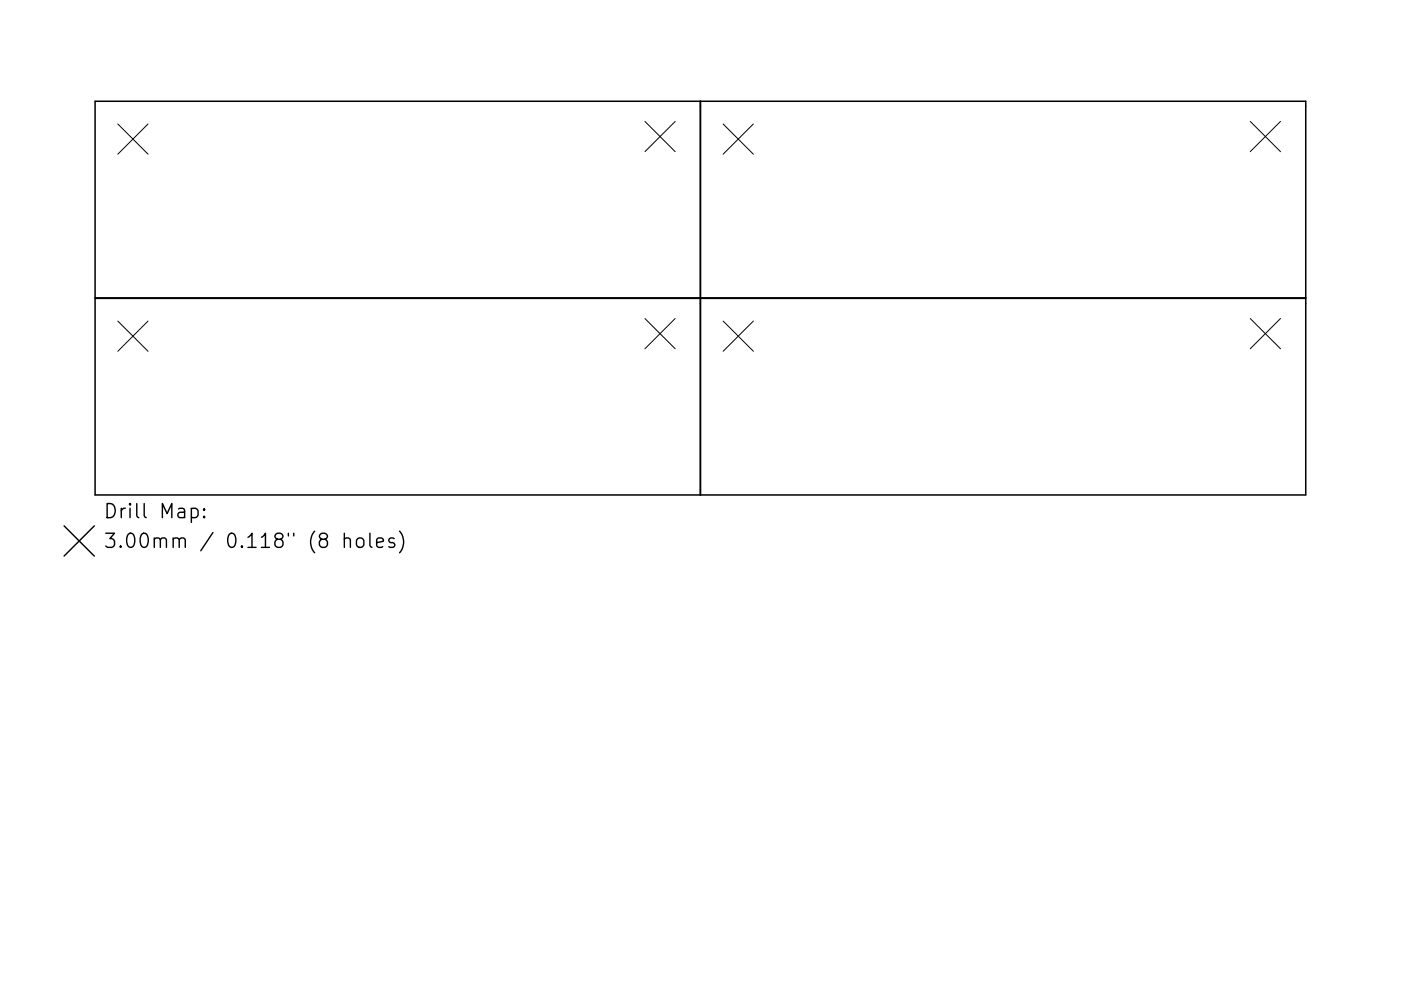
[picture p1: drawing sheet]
<svg xmlns="http://www.w3.org/2000/svg" width="297mm" height="210mm" viewBox="0 0 297 210" stroke-linecap="round" stroke-linejoin="round" font-family="sans-serif">
<defs><g id="words">
<g font-size="4.2">
<text x="22" y="110">Drill Map:</text>
<text x="22" y="116.3">3.00mm / 0.118&quot; (8 holes)</text>
</g>
</g></defs>
<path d="M20.2 21.5h256.6v41.7h-256.6zM148.5 21.5v41.7M20.2 63.3h256.6v41.7h-256.6zM148.5 63.3v41.7" fill="none" stroke="#000" stroke-width=".32"/>
<g fill="none" stroke="#000" stroke-width=".21">
<path d="M25 26.3l6.4 6.4M31.4 26.3l-6.4 6.4M136.7 25.8l6.5 6.4M143.2 25.8l-6.5 6.4M153.3 26.3l6.4 6.4M159.7 26.3l-6.4 6.4M265.1 25.8l6.4 6.4M271.5 25.8l-6.4 6.4M25 68.1l6.4 6.4M31.4 68.1l-6.4 6.4M136.7 67.6l6.5 6.4M143.2 67.6l-6.5 6.4"/>
<path d="M153.3 68.1l6.4 6.4M159.7 68.1l-6.4 6.4M265.1 67.6l6.4 6.4M271.5 67.6l-6.4 6.4"/>
</g>
<path d="M13.6 111.6l6.4 6.4M20 111.6l-6.4 6.4M40.6 108l.8-.2 .6 .6v.9l-.3 .4-.3 .1-.8-.1M43.3 109.5l.1 .2-.1 .1-.2-.1 .2-.2v.3M43.3 108l.1 .1-.1 .2-.2-.2 .2-.1v.3M73 114.4a.74 .74 0 0 1 1.3 .2v1.5M73 113.1v3M75.9 114.3a.81 .81 0 0 1 1.2 .4v.9a.81 .81 0 0 1-.7 .6 .81 .81 0 0 1-.8-.6v-.9zM78.4 113.1v2.6l.5 .4M79.9 115.1l1.4-.3-.2-.5-.8-.2-.4 .5v1.1l.1 .3 .3 .1 .8-.1M83.6 114.3l-.7-.2-.5 .5 .2 .4 1 .3 .1 .3-.1 .4-.3 .1-.9-.1M84.7 112.7a3.4 3.4 0 0 1 0 4.6" fill="none" stroke="#000" stroke-width=".3"/>
<use href="#words"/>
</svg>
